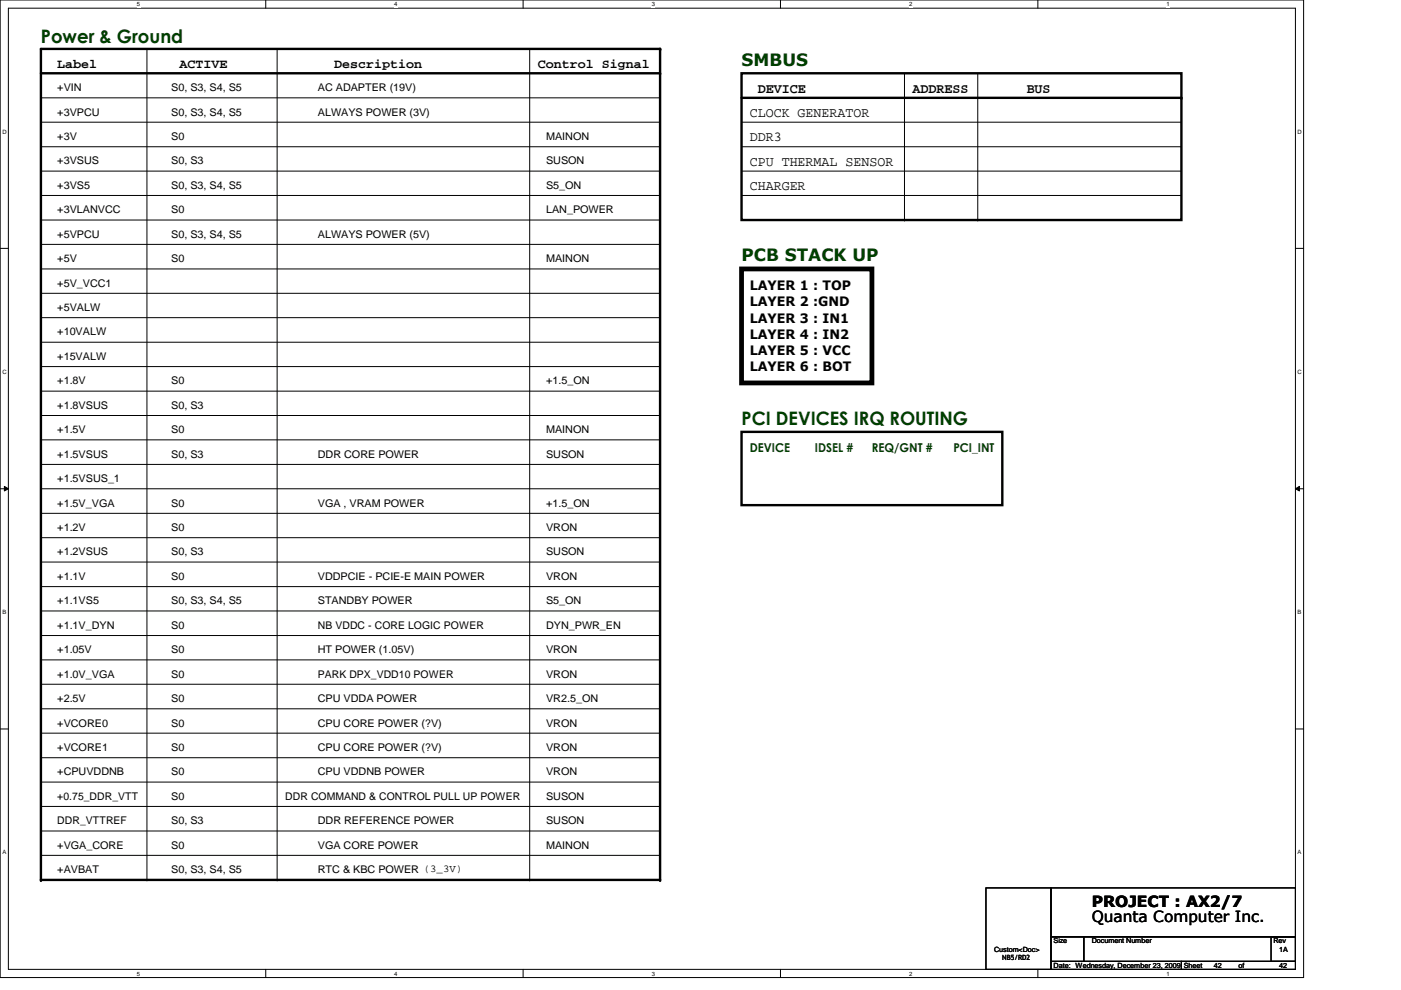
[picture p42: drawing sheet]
<svg xmlns="http://www.w3.org/2000/svg" width="297mm" height="210mm" viewBox="0 0 297 210" stroke-linecap="round" stroke-linejoin="round" font-family="sans-serif">
<defs><g id="words">
<g font-size="3.9" fill="#004000">
<text x="8.7" y="9">Power &amp; Ground</text>
<text x="157.2" y="90.2">PCI DEVICES IRQ ROUTING</text>
</g>
<g font-size="3.6" fill="#004000">
<text x="157.2" y="14">SMBUS</text>
<text x="157.2" y="55.4">PCB STACK UP</text>
</g>
<g font-size="3.3">
<text x="231.5" y="195.5">Quanta Computer Inc.</text>
<text x="231.5" y="192.4">PROJECT : AX2/7</text>
</g>
<g font-size="2.9">
<text x="160.7" y="19.7">DEVICE</text>
<text x="193.5" y="19.7">ADDRESS</text>
<text x="217.7" y="19.7">BUS</text>
<text x="159" y="30">DDR3</text>
<text x="159" y="24.8">CLOCK GENERATOR</text>
<text x="159" y="35.1">CPU THERMAL SENSOR</text>
<text x="159" y="40.3">CHARGER</text>
</g>
<g font-size="2.8">
<text x="12.1" y="14.4">Label</text>
<text x="38.1" y="14.4">ACTIVE</text>
<text x="70.9" y="14.4">Description</text>
<text x="114" y="14.4">Control Signal</text>
<text x="159" y="61.5">LAYER 1 : TOP</text>
<text x="159" y="64.9">LAYER 2 :GND</text>
<text x="159" y="71.8">LAYER 4 : IN2</text>
<text x="159" y="68.4">LAYER 3 : IN1</text>
<text x="159" y="75.3">LAYER 5 : VCC</text>
<text x="159" y="78.7">LAYER 6 : BOT</text>
</g>
<g font-size="2.6" fill="#004000">
<text x="159" y="95.8">DEVICE</text>
<text x="172.8" y="95.8">IDSEL #</text>
<text x="184.9" y="95.8">REQ/GNT #</text>
<text x="202.1" y="95.8">PCI_INT</text>
</g>
<g font-size="2.2">
<text x="12.1" y="19.3">+VIN</text>
<text x="36.3" y="19.3">S0, S3, S4, S5</text>
<text x="67.4" y="19.3">AC ADAPTER (19V)</text>
<text x="12.1" y="29.7">+3V</text>
<text x="12.1" y="24.5">+3VPCU</text>
<text x="36.3" y="29.7">S0</text>
<text x="36.3" y="24.5">S0, S3, S4, S5</text>
<text x="67.4" y="24.5">ALWAYS POWER (3V)</text>
<text x="115.8" y="29.7">MAINON</text>
<text x="12.1" y="34.8">+3VSUS</text>
<text x="36.3" y="34.8">S0, S3</text>
<text x="115.8" y="34.8">SUSON</text>
<text x="12.1" y="40">+3VS5</text>
<text x="36.3" y="40">S0, S3, S4, S5</text>
<text x="115.8" y="40">S5_ON</text>
<text x="12.1" y="45.2">+3VLANVCC</text>
<text x="36.3" y="45.2">S0</text>
<text x="115.8" y="45.2">LAN_POWER</text>
<text x="12.1" y="50.4">+5VPCU</text>
<text x="36.3" y="50.4">S0, S3, S4, S5</text>
<text x="67.4" y="50.4">ALWAYS POWER (5V)</text>
<text x="12.1" y="55.6">+5V</text>
<text x="36.3" y="55.6">S0</text>
<text x="115.8" y="55.6">MAINON</text>
<text x="12.1" y="66">+5VALW</text>
<text x="12.1" y="60.7">+5V_VCC1</text>
<text x="12.1" y="71.1">+10VALW</text>
<text x="12.1" y="76.3">+15VALW</text>
<text x="12.1" y="81.5">+1.8V</text>
<text x="36.3" y="81.5">S0</text>
<text x="115.8" y="81.5">+1.5_ON</text>
<text x="12.1" y="86.7">+1.8VSUS</text>
<text x="36.3" y="86.7">S0, S3</text>
<text x="12.1" y="91.9">+1.5V</text>
<text x="36.3" y="91.9">S0</text>
<text x="115.8" y="91.9">MAINON</text>
<text x="12.1" y="97">+1.5VSUS</text>
<text x="36.3" y="97">S0, S3</text>
<text x="67.4" y="97">DDR CORE POWER</text>
<text x="115.8" y="97">SUSON</text>
<text x="12.1" y="102.2">+1.5VSUS_1</text>
<text x="12.1" y="107.4">+1.5V_VGA</text>
<text x="36.3" y="107.4">S0</text>
<text x="67.4" y="107.4">VGA , VRAM POWER</text>
<text x="115.8" y="107.4">+1.5_ON</text>
<text x="12.1" y="112.6">+1.2V</text>
<text x="36.3" y="112.6">S0</text>
<text x="115.8" y="112.6">VRON</text>
<text x="12.1" y="117.8">+1.2VSUS</text>
<text x="36.3" y="117.8">S0, S3</text>
<text x="115.8" y="117.8">SUSON</text>
<text x="12.1" y="122.9">+1.1V</text>
<text x="36.3" y="122.9">S0</text>
<text x="67.4" y="122.9">VDDPCIE - PCIE-E MAIN POWER</text>
<text x="115.8" y="122.9">VRON</text>
<text x="12.1" y="128.1">+1.1VS5</text>
<text x="36.3" y="128.1">S0, S3, S4, S5</text>
<text x="67.4" y="128.1">STANDBY POWER</text>
<text x="115.8" y="128.1">S5_ON</text>
<text x="12.1" y="133.3">+1.1V_DYN</text>
<text x="36.3" y="133.3">S0</text>
<text x="67.4" y="133.3">NB VDDC - CORE LOGIC POWER</text>
<text x="115.8" y="133.3">DYN_PWR_EN</text>
<text x="12.1" y="138.5">+1.05V</text>
<text x="12.1" y="143.7">+1.0V_VGA</text>
<text x="36.3" y="138.5">S0</text>
<text x="36.3" y="143.7">S0</text>
<text x="67.4" y="138.5">HT POWER (1.05V)</text>
<text x="67.4" y="143.7">PARK DPX_VDD10 POWER</text>
<text x="115.8" y="138.5">VRON</text>
<text x="115.8" y="143.7">VRON</text>
<text x="12.1" y="148.8">+2.5V</text>
<text x="36.3" y="148.8">S0</text>
<text x="67.4" y="148.8">CPU VDDA POWER</text>
<text x="115.8" y="148.8">VR2.5_ON</text>
<text x="12.1" y="154.1">+VCORE0</text>
<text x="36.3" y="154.1">S0</text>
<text x="67.4" y="154.1">CPU CORE POWER (?V)</text>
<text x="115.8" y="154.1">VRON</text>
<text x="12.1" y="159.2">+VCORE1</text>
<text x="36.3" y="159.2">S0</text>
<text x="67.4" y="159.2">CPU CORE POWER (?V)</text>
<text x="115.8" y="159.2">VRON</text>
<text x="12.1" y="164.4">+CPUVDDNB</text>
<text x="36.3" y="164.4">S0</text>
<text x="67.4" y="164.4">CPU VDDNB POWER</text>
<text x="115.8" y="164.4">VRON</text>
<text x="12.1" y="169.6">+0.75_DDR_VTT</text>
<text x="36.3" y="169.6">S0</text>
<text x="60.5" y="169.6">DDR COMMAND &amp; CONTROL PULL UP POWER</text>
<text x="115.8" y="169.6">SUSON</text>
<text x="12.1" y="174.8">DDR_VTTREF</text>
<text x="12.1" y="180">+VGA_CORE</text>
<text x="36.3" y="174.8">S0, S3</text>
<text x="36.3" y="180">S0</text>
<text x="67.4" y="174.8">DDR REFERENCE POWER</text>
<text x="67.4" y="180">VGA CORE POWER</text>
<text x="115.8" y="180">MAINON</text>
<text x="115.8" y="174.8">SUSON</text>
<text x="12.1" y="185.1">+AVBAT</text>
<text x="36.3" y="185.1">S0, S3, S4, S5</text>
<text x="67.4" y="185.1">RTC &amp; KBC POWER (3_3V)</text>
</g>
<g font-size="1.5">
<text x="210.8" y="201.8">Custom&lt;Doc&gt;</text>
<text x="212.5" y="203.6">NB5/RD2</text>
<text x="223.4" y="200">Size</text>
<text x="231.5" y="200">Document Number</text>
<text x="270" y="200">Rev</text>
<text x="271.2" y="201.8">1A</text>
<text x="223.4" y="205.2">Date: Wednesday, December 23, 2009 Sheet</text>
<text x="257.4" y="205.2">42</text>
<text x="262.6" y="205.2">of</text>
<text x="271.2" y="205.2">42</text>
</g>
<g font-size="1.3">
<text x="29" y="1.4">5</text>
<text x="83.6" y="1.4">4</text>
<text x="138.2" y="1.4">3</text>
<text x="192.7" y="1.4">2</text>
<text x="247.3" y="1.4">1</text>
<text x=".5" y="28.3">D</text>
<text x="275.1" y="28.3">D</text>
<text x=".5" y="79.2">C</text>
<text x="275.1" y="79.2">C</text>
<text x=".5" y="130.2">B</text>
<text x="275.1" y="130.2">B</text>
<text x=".5" y="181.1">A</text>
<text x="275.1" y="181.1">A</text>
<text x="29" y="206.9">5</text>
<text x="83.6" y="206.9">4</text>
<text x="138.2" y="206.9">3</text>
<text x="192.7" y="206.9">2</text>
<text x="247.3" y="206.9">1</text>
</g>
</g></defs>
<path d="M0 0h276.4v207.3h-276.4zM1.8 1.7h272.9v203.8h-272.9z" fill="none" stroke="#000" stroke-width=".21"/>
<g fill="#fff">
<path d="M29 .2h.7v1.4h-.7z"/>
<path d="M29 205.7h.7v1.4h-.7z"/>
</g>
<path d="M56.3 0v1.7M56.3 205.5v1.8" fill="none" stroke="#000" stroke-width=".21"/>
<g fill="#fff">
<path d="M83.6 .2h.7v1.4h-.7z"/>
<path d="M83.6 205.7h.7v1.4h-.7z"/>
</g>
<path d="M110.9 0v1.7M110.9 205.5v1.8" fill="none" stroke="#000" stroke-width=".21"/>
<g fill="#fff">
<path d="M138.2 .2h.6v1.4h-.6z"/>
<path d="M138.2 205.7h.6v1.4h-.6z"/>
</g>
<path d="M165.5 0v1.7M165.5 205.5v1.8" fill="none" stroke="#000" stroke-width=".21"/>
<g fill="#fff">
<path d="M192.7 .2h.7v1.4h-.7z"/>
<path d="M192.7 205.7h.7v1.4h-.7z"/>
</g>
<path d="M220 0v1.7M220 205.5v1.8" fill="none" stroke="#000" stroke-width=".21"/>
<g fill="#fff">
<path d="M247.3 .2h.7v1.4h-.7z"/>
<path d="M247.3 205.7h.7v1.4h-.7z"/>
<path d="M.5 27.2h.9v1.4h-.9z"/>
<path d="M275.1 27.2h.9v1.4h-.9z"/>
<path d="M.5 78.1h.9v1.4h-.9z"/>
<path d="M275.1 78.1h.9v1.4h-.9z"/>
</g>
<path d="M0 52.7h1.8M274.7 52.7h1.7" fill="none" stroke="#000" stroke-width=".21"/>
<g fill="#fff">
<path d="M.5 129.1h.8v1.4h-.8z"/>
<path d="M275.1 129.1h.8v1.4h-.8z"/>
</g>
<path d="M0 103.6h1.8M.9 103.1l.9 .5-.9 .5zM274.7 103.6l.8-.5v1zM274.7 103.6h1.7" fill="none" stroke="#000" stroke-width=".21"/>
<path d="M.9 103.1l.9 .5-.9 .5zM274.7 103.6l.8-.5v1z" fill="#000"/>
<g fill="#fff">
<path d="M.5 180h.8v1.4h-.8z"/>
<path d="M275.1 180h.8v1.4h-.8z"/>
</g>
<g fill="none" stroke="#000" stroke-width=".21">
<path d="M31.2 10.4v176.2M58.8 10.4v176.2M112.3 10.4v176.2M191.8 15.5v31.2M207.3 15.5v31.2M8.7 36.3h131.3M8.7 31.1h131.3M8.7 25.9h131.3M8.7 20.7h131.3M140 36.3h.1M140 31.1h.1M140 25.9h.1"/>
<path d="M140 20.7h.1M157.2 36.3h93.3M157.2 31.1h93.3M157.2 25.9h93.3M250.5 31.1h.1M250.5 36.3h.1M250.5 25.9h.1M8.7 41.4h131.3M8.7 57h131.3M8.7 51.8h131.3M8.7 46.7h131.3M140 41.4h.1"/>
<path d="M140 57h.1M140 51.8h.1M140 46.7h.1M157.2 41.4h93.3M191.8 46.7h.1M207.3 46.7h.1M250.5 41.4h.1M8.7 77.7h131.3M8.7 72.6h131.3M8.7 67.4h131.3M8.7 62.2h131.3M140 77.7h.1"/>
<path d="M140 72.6h.1M140 67.4h.1M140 62.2h.1M8.7 82.9h131.3M8.7 98.5h131.3M8.7 88.1h131.3M8.7 93.3h131.3M140 82.9h.1M140 98.5h.1M140 88.1h.1M140 93.3h.1M8.7 108.8h131.3"/>
<path d="M8.7 114h131.3M8.7 119.2h131.3M8.7 103.6h131.3M140 108.8h.1M140 114h.1M140 119.2h.1M140 103.6h.1M8.7 124.4h131.3M8.7 134.7h131.3M8.7 129.5h131.3M8.7 139.9h131.3M140 124.4h.1"/>
<path d="M140 134.7h.1M140 129.5h.1M140 139.9h.1M0 154.6h1.8M8.7 145.1h131.3M8.7 150.3h131.3M8.7 155.4h131.3M140 145.1h.1M140 150.3h.1M140 155.4h.1M274.7 154.6h1.7M8.7 160.7h131.3"/>
<path d="M8.7 165.8h131.3M8.7 171h131.3M8.7 176.2h131.3M140 160.7h.1M140 165.8h.1M140 171h.1M140 176.2h.1M8.7 181.4h131.3M31.2 186.6h.1M58.8 186.6h.1M112.3 186.6h.1M140 181.4h.1"/>
<path d="M209 188.3h13.8v17.2h-13.8zM222.8 188.3h51.9v10.3h-51.9zM222.8 198.6h7v5.2h-7zM229.8 198.6h44.9v5.2h-44.9zM269.5 198.6h5.2v5.2h-5.2zM222.8 203.8h27.7v1.7h-27.7zM250.5 203.8h24.2v1.7h-24.2z"/>
</g>
<path d="M8.7 10.4h131.3v176.2h-131.3zM8.7 15.5h131.3M157.2 15.5h93.3v31.2h-93.3zM157.2 20.7h93.3M157.2 91.6h55.3v15.5h-55.3z" fill="none" stroke="#000" stroke-width=".51"/>
<g fill="#000">
<circle cx="140" cy="10.4" r=".25"/>
<circle cx="140" cy="15.5" r=".25"/>
<circle cx="250.5" cy="20.7" r=".25"/>
<circle cx="8.7" cy="186.6" r=".25"/>
<circle cx="140" cy="186.6" r=".25"/>
</g>
<path d="M157.2 57h27.7v24.2h-27.7z" fill="none" stroke="#000" stroke-width="1"/>
<use href="#words"/>
</svg>
